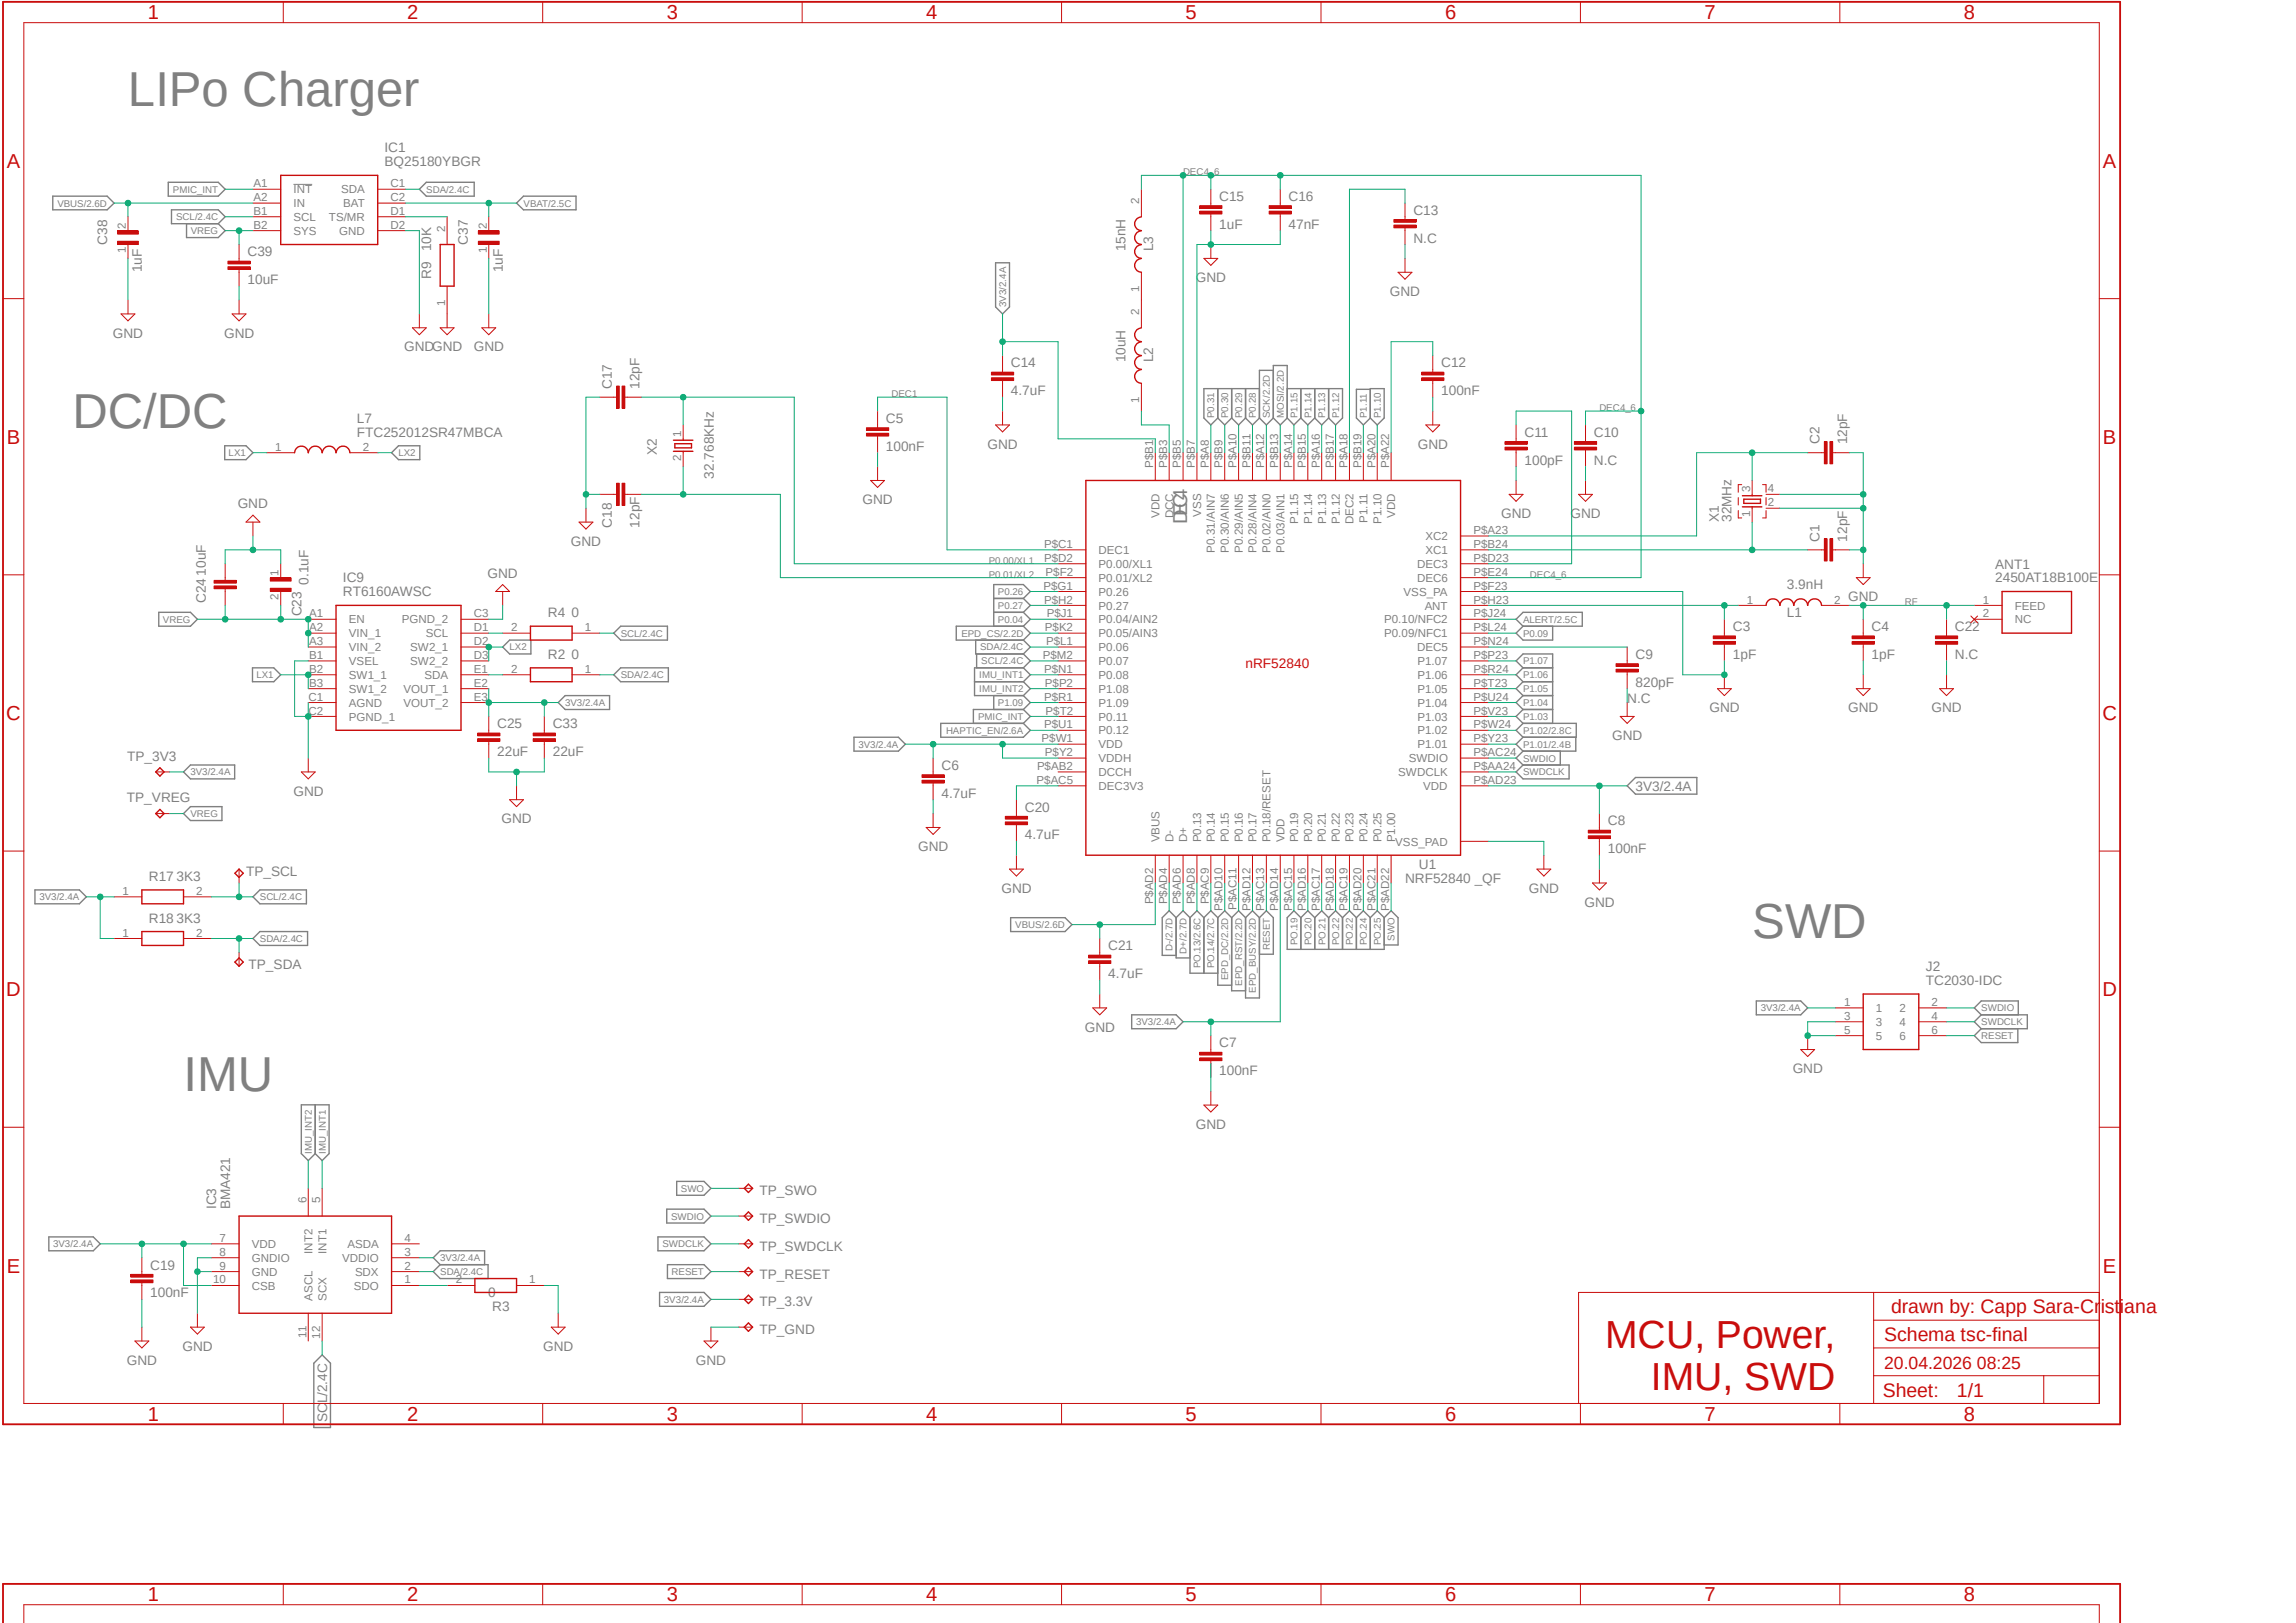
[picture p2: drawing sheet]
<svg xmlns="http://www.w3.org/2000/svg" width="420mm" height="297mm" viewBox="0 0 420 297" stroke-linecap="round" stroke-linejoin="round" font-family="sans-serif">
<defs><g id="words">
<g font-size="9" fill="#808080">
<text x="23.4" y="19.4">LIPo Charger</text>
<text x="13.3" y="78.4">DC/DC</text>
<text x="320.5" y="171.7">SWD</text>
<text x="33.6" y="199.7">IMU</text>
</g>
<g font-size="7.2" fill="#c90d0c">
<text x="293.6" y="246.7">MCU, Power,</text>
<text x="302" y="254.3">IMU, SWD</text>
</g>
<g font-size="3.7" fill="#c90d0c">
<text x="27.1" y="3.6">1</text>
<text x="74.5" y="3.6">2</text>
<text x="122" y="3.6">3</text>
<text x="169.4" y="3.6">4</text>
<text x="216.9" y="3.6">5</text>
<text x="264.3" y="3.6">6</text>
<text x="311.8" y="3.6">7</text>
<text x="359.2" y="3.6">8</text>
<text x="1.2" y="30.7">A</text>
<text x="384.7" y="30.7">A</text>
<text x="1.2" y="81.2">B</text>
<text x="384.7" y="81.2">B</text>
<text x="1.1" y="131.8">C</text>
<text x="384.6" y="131.8">C</text>
<text x="1.1" y="182.3">D</text>
<text x="384.6" y="182.3">D</text>
<text x="1.2" y="232.9">E</text>
<text x="384.7" y="232.9">E</text>
<text x="27.1" y="260.1">1</text>
<text x="74.5" y="260.1">2</text>
<text x="122" y="260.1">3</text>
<text x="169.4" y="260.1">4</text>
<text x="216.9" y="260.1">5</text>
<text x="264.3" y="260.1">6</text>
<text x="311.8" y="260.1">7</text>
<text x="359.2" y="260.1">8</text>
<text x="27.1" y="293.1">1</text>
<text x="74.5" y="293.1">2</text>
<text x="122" y="293.1">3</text>
<text x="169.4" y="293.1">4</text>
<text x="216.9" y="293.1">5</text>
<text x="264.3" y="293.1">6</text>
<text x="311.8" y="293.1">7</text>
<text x="359.2" y="293.1">8</text>
</g>
<text font-size="3.7" fill="#808080" x="217.2" y="95.9" transform="rotate(-90 217.2 95.9)">DEC4</text>
<g font-size="3.6" fill="#c90d0c">
<text x="344.6" y="245.4">Schema tsc-final</text>
<text x="345.9" y="240.3">drawn by: Capp Sara-Cristiana</text>
<text x="344.4" y="255.7">Sheet:</text>
<text x="358" y="255.6">1/1</text>
</g>
<text font-size="3.2" fill="#c90d0c" x="344.6" y="250.5">20.04.2026 08:25</text>
<g font-size="2.5" fill="#808080">
<text x="70.4" y="27.9">IC1</text>
<text x="70.4" y="30.4">BQ25180YBGR</text>
<text x="223" y="41.9">1uF</text>
<text x="223" y="36.8">C15</text>
<text x="235.7" y="41.9">47nF</text>
<text x="235.7" y="36.8">C16</text>
<text x="258.5" y="39.3">C13</text>
<text x="19.6" y="44.8" transform="rotate(-90 19.6 44.8)">C38</text>
<text x="45.3" y="46.9">C39</text>
<text x="78.9" y="46" transform="rotate(-90 78.9 46)">10K</text>
<text x="85.6" y="44.8" transform="rotate(-90 85.6 44.8)">C37</text>
<text x="205.9" y="46" transform="rotate(-90 205.9 46)">15nH</text>
<text x="210.9" y="46" transform="rotate(-90 210.9 46)">L3</text>
<text x="258.5" y="44.4">N.C</text>
<text x="26" y="49.8" transform="rotate(-90 26 49.8)">1uF</text>
<text x="45.3" y="52">10uF</text>
<text x="78.9" y="51.1" transform="rotate(-90 78.9 51.1)">R9</text>
<text x="92" y="49.8" transform="rotate(-90 92 49.8)">1uF</text>
<text x="218.7" y="51.6">GND</text>
<text x="254.3" y="54.1">GND</text>
<text x="20.7" y="61.8">GND</text>
<text x="41" y="61.8">GND</text>
<text x="74" y="64.3">GNDGND</text>
<text x="86.7" y="64.3">GND</text>
<text x="111.9" y="71.2" transform="rotate(-90 111.9 71.2)">C17</text>
<text x="117" y="71.2" transform="rotate(-90 117 71.2)">12pF</text>
<text x="184.9" y="67.2">C14</text>
<text x="205.9" y="66.3" transform="rotate(-90 205.9 66.3)">10uH</text>
<text x="210.9" y="66.3" transform="rotate(-90 210.9 66.3)">L2</text>
<text x="263.6" y="67.2">C12</text>
<text x="65.3" y="77.4">L7</text>
<text x="162.1" y="77.4">C5</text>
<text x="184.9" y="72.3">4.7uF</text>
<text x="263.6" y="72.3">100nF</text>
<text x="65.3" y="79.9">FTC252012SR47MBCA</text>
<text x="120.1" y="83.4" transform="rotate(-90 120.1 83.4)">X2</text>
<text x="162.1" y="82.5">100nF</text>
<text x="180.6" y="82.1">GND</text>
<text x="259.3" y="82.1">GND</text>
<text x="278.9" y="79.9">C11</text>
<text x="291.5" y="79.9">C10</text>
<text x="332.8" y="81.3" transform="rotate(-90 332.8 81.3)">C2</text>
<text x="337.9" y="81.3" transform="rotate(-90 337.9 81.3)">12pF</text>
<text x="130.6" y="87.6" transform="rotate(-90 130.6 87.6)">32.768KHz</text>
<text x="278.9" y="85">100pF</text>
<text x="291.5" y="85">N.C</text>
<text x="43.5" y="93">GND</text>
<text x="157.8" y="92.2">GND</text>
<text x="274.6" y="94.8">GND</text>
<text x="287.3" y="94.8">GND</text>
<text x="314.4" y="95.5" transform="rotate(-90 314.4 95.5)">X1</text>
<text x="316.7" y="95.5" transform="rotate(-90 316.7 95.5)">32MHz</text>
<text x="104.4" y="99.9">GND</text>
<text x="111.9" y="96.6" transform="rotate(-90 111.9 96.6)">C18</text>
<text x="117" y="96.6" transform="rotate(-90 117 96.6)">12pF</text>
<text x="332.8" y="99.1" transform="rotate(-90 332.8 99.1)">C1</text>
<text x="337.9" y="99.1" transform="rotate(-90 337.9 99.1)">12pF</text>
<text x="37.6" y="105.3" transform="rotate(-90 37.6 105.3)">10uF</text>
<text x="56.4" y="107" transform="rotate(-90 56.4 107)">0.1uF</text>
<text x="62.7" y="106.6">IC9</text>
<text x="89.2" y="105.7">GND</text>
<text x="326.9" y="107.9">3.9nH</text>
<text x="365" y="106.6">2450AT18B100E</text>
<text x="365" y="104.1">ANT1</text>
<text x="37.6" y="110.4" transform="rotate(-90 37.6 110.4)">C24</text>
<text x="55.2" y="112.8" transform="rotate(-90 55.2 112.8)">C23</text>
<text x="62.7" y="109.1">RT6160AWSC</text>
<text x="100.2" y="112.9">R4</text>
<text x="104.5" y="112.9">0</text>
<text x="326.9" y="112.9">L1</text>
<text x="338.1" y="110">GND</text>
<text x="317" y="115.5">C3</text>
<text x="342.4" y="115.5">C4</text>
<text x="357.6" y="115.5">C22</text>
<text x="100.2" y="120.6">R2</text>
<text x="104.5" y="120.6">0</text>
<text x="299.2" y="125.6">820pF</text>
<text x="299.2" y="120.6">C9</text>
<text x="317" y="120.6">1pF</text>
<text x="342.4" y="120.6">1pF</text>
<text x="357.6" y="120.6">N.C</text>
<text x="297.6" y="128.6">N.C</text>
<text x="312.7" y="130.3">GND</text>
<text x="338.1" y="130.3">GND</text>
<text x="353.3" y="130.3">GND</text>
<text x="90.9" y="133.3">C25</text>
<text x="101.1" y="133.3">C33</text>
<text x="294.9" y="135.4">GND</text>
<text x="23.3" y="139.2">TP_3V3</text>
<text x="90.9" y="138.3">22uF</text>
<text x="101.1" y="138.3">22uF</text>
<text x="172.2" y="140.9">C6</text>
<text x="23.2" y="146.9">TP_VREG</text>
<text x="53.7" y="145.6">GND</text>
<text x="172.2" y="146">4.7uF</text>
<text x="187.5" y="148.5">C20</text>
<text x="299.2" y="144.7">3V3/2.4A</text>
<text x="91.7" y="150.7">GND</text>
<text x="167.9" y="155.7">GND</text>
<text x="187.5" y="153.6">4.7uF</text>
<text x="294.1" y="151">C8</text>
<text x="27.2" y="161.2">R17</text>
<text x="32.3" y="161.2">3K3</text>
<text x="45" y="160.3">TP_SCL</text>
<text x="257" y="161.6">NRF52840 _QF</text>
<text x="259.5" y="159">U1</text>
<text x="294.1" y="156.1">100nF</text>
<text x="183.2" y="163.4">GND</text>
<text x="279.7" y="163.4">GND</text>
<text x="289.8" y="165.9">GND</text>
<text x="27.2" y="168.8">R18</text>
<text x="32.3" y="168.8">3K3</text>
<text x="202.7" y="173.9">C21</text>
<text x="45.5" y="177.3">TP_SDA</text>
<text x="202.7" y="179">4.7uF</text>
<text x="352.3" y="177.7">J2</text>
<text x="352.3" y="180.3">TC2030-IDC</text>
<text x="198.4" y="188.8">GND</text>
<text x="223" y="191.7">C7</text>
<text x="223" y="196.8">100nF</text>
<text x="327.9" y="196.4">GND</text>
<text x="218.7" y="206.5">GND</text>
<text x="39.5" y="221.3" transform="rotate(-90 39.5 221.3)">IC3</text>
<text x="42.1" y="221.3" transform="rotate(-90 42.1 221.3)">BMA421</text>
<text x="138.9" y="218.7">TP_SWO</text>
<text x="138.9" y="223.8">TP_SWDIO</text>
<text x="27.5" y="232.3">C19</text>
<text x="138.9" y="228.9">TP_SWDCLK</text>
<text x="138.9" y="234">TP_RESET</text>
<text x="27.5" y="237.4">100nF</text>
<text x="89.3" y="237.4">0</text>
<text x="90" y="239.9">R3</text>
<text x="138.9" y="239.1">TP_3.3V</text>
<text x="138.9" y="244.1">TP_GND</text>
<text x="23.2" y="249.7">GND</text>
<text x="33.4" y="247.2">GND</text>
<text x="99.4" y="247.2">GND</text>
<text x="127.3" y="249.7">GND</text>
<text x="59.9" y="260.3" transform="rotate(-90 59.9 260.3)">SCL/2.4C</text>
</g>
<text font-size="2.5" fill="#c90d0c" x="227.8" y="122.2">nRF52840</text>
<g font-size="2.1" fill="#808080">
<text x="46.4" y="34.2">A1</text>
<text x="53.7" y="35.4">INT</text>
<text x="62.4" y="35.4">SDA</text>
<text x="71.5" y="34.2">C1</text>
<text x="23" y="41.9" transform="rotate(-90 23 41.9)">2</text>
<text x="46.4" y="36.8">A2</text>
<text x="46.4" y="39.3">B1</text>
<text x="46.4" y="41.9">B2</text>
<text x="53.7" y="37.9">IN</text>
<text x="53.7" y="40.5">SCL</text>
<text x="60.2" y="40.5">TS/MR</text>
<text x="62.8" y="37.9">BAT</text>
<text x="71.5" y="36.8">C2</text>
<text x="71.5" y="39.3">D1</text>
<text x="71.5" y="41.9">D2</text>
<text x="89.1" y="41.9" transform="rotate(-90 89.1 41.9)">2</text>
<text x="208.4" y="37.3" transform="rotate(-90 208.4 37.3)">2</text>
<text x="23" y="46.3" transform="rotate(-90 23 46.3)">1</text>
<text x="53.7" y="43">SYS</text>
<text x="62.1" y="43">GND</text>
<text x="81.4" y="42.4" transform="rotate(-90 81.4 42.4)">2</text>
<text x="89.1" y="46.3" transform="rotate(-90 89.1 46.3)">1</text>
<text x="208.4" y="53.4" transform="rotate(-90 208.4 53.4)">1</text>
<text x="81.4" y="55.9" transform="rotate(-90 81.4 55.9)">1</text>
<text x="208.4" y="57.7" transform="rotate(-90 208.4 57.7)">2</text>
<text x="208.4" y="73.7" transform="rotate(-90 208.4 73.7)">1</text>
<text x="50.3" y="82.5">1</text>
<text x="66.4" y="82.5">2</text>
<text x="124.6" y="80" transform="rotate(-90 124.6 80)">1</text>
<text x="124.6" y="84.4" transform="rotate(-90 124.6 84.4)">2</text>
<text x="210.9" y="85.6" transform="rotate(-90 210.9 85.6)">P$B1</text>
<text x="213.5" y="85.6" transform="rotate(-90 213.5 85.6)">P$B3</text>
<text x="216" y="85.6" transform="rotate(-90 216 85.6)">P$B5</text>
<text x="218.6" y="85.6" transform="rotate(-90 218.6 85.6)">P$B7</text>
<text x="221.1" y="85.6" transform="rotate(-90 221.1 85.6)">P$A8</text>
<text x="223.6" y="85.6" transform="rotate(-90 223.6 85.6)">P$B9</text>
<text x="226.2" y="85.6" transform="rotate(-90 226.2 85.6)">P$A10</text>
<text x="228.7" y="85.6" transform="rotate(-90 228.7 85.6)">P$B11</text>
<text x="231.3" y="85.6" transform="rotate(-90 231.3 85.6)">P$A12</text>
<text x="233.8" y="85.6" transform="rotate(-90 233.8 85.6)">P$B13</text>
<text x="236.3" y="85.6" transform="rotate(-90 236.3 85.6)">P$A14</text>
<text x="238.9" y="85.6" transform="rotate(-90 238.9 85.6)">P$B15</text>
<text x="241.4" y="85.6" transform="rotate(-90 241.4 85.6)">P$A16</text>
<text x="244" y="85.6" transform="rotate(-90 244 85.6)">P$B17</text>
<text x="246.5" y="85.6" transform="rotate(-90 246.5 85.6)">P$A18</text>
<text x="249" y="85.6" transform="rotate(-90 249 85.6)">P$B19</text>
<text x="251.6" y="85.6" transform="rotate(-90 251.6 85.6)">P$A20</text>
<text x="254.1" y="85.6" transform="rotate(-90 254.1 85.6)">P$A22</text>
<text x="212.1" y="94.8" transform="rotate(-90 212.1 94.8)">VDD</text>
<text x="214.6" y="94.9" transform="rotate(-90 214.6 94.9)">DCC</text>
<text x="219.7" y="94.5" transform="rotate(-90 219.7 94.5)">VSS</text>
<text x="237.5" y="95.8" transform="rotate(-90 237.5 95.8)">P1.15</text>
<text x="240" y="95.8" transform="rotate(-90 240 95.8)">P1.14</text>
<text x="242.6" y="95.8" transform="rotate(-90 242.6 95.8)">P1.13</text>
<text x="245.1" y="95.8" transform="rotate(-90 245.1 95.8)">P1.12</text>
<text x="247.6" y="95.9" transform="rotate(-90 247.6 95.9)">DEC2</text>
<text x="250.1" y="95.7" transform="rotate(-90 250.1 95.7)">P1.11</text>
<text x="252.7" y="95.8" transform="rotate(-90 252.7 95.8)">P1.10</text>
<text x="255.2" y="94.8" transform="rotate(-90 255.2 94.8)">VDD</text>
<text x="320.2" y="94.6" transform="rotate(-90 320.2 94.6)">1</text>
<text x="320.2" y="90.1" transform="rotate(-90 320.2 90.1)">3</text>
<text x="323.4" y="90.1">4</text>
<text x="323.4" y="92.7">2</text>
<text x="191" y="100.3">P$C1</text>
<text x="201" y="101.4">DEC1</text>
<text x="222.2" y="101.1" transform="rotate(-90 222.2 101.1)">P0.31/AIN7</text>
<text x="224.8" y="101.1" transform="rotate(-90 224.8 101.1)">P0.30/AIN6</text>
<text x="227.3" y="101.1" transform="rotate(-90 227.3 101.1)">P0.29/AIN5</text>
<text x="229.9" y="101.1" transform="rotate(-90 229.9 101.1)">P0.28/AIN4</text>
<text x="232.4" y="101.1" transform="rotate(-90 232.4 101.1)">P0.02/AIN0</text>
<text x="234.9" y="101.1" transform="rotate(-90 234.9 101.1)">P0.03/AIN1</text>
<text x="260.7" y="101.4">XC1</text>
<text x="260.7" y="98.8">XC2</text>
<text x="269.5" y="100.3">P$B24</text>
<text x="269.5" y="97.7">P$A23</text>
<text x="51" y="105.4" transform="rotate(-90 51 105.4)">1</text>
<text x="190.9" y="107.9">P$G1</text>
<text x="191" y="102.8">P$D2</text>
<text x="191.3" y="105.4">P$F2</text>
<text x="201" y="103.9">P0.00/XL1</text>
<text x="201" y="106.5">P0.01/XL2</text>
<text x="259.2" y="106.5">DEC6</text>
<text x="259.2" y="103.9">DEC3</text>
<text x="269.5" y="107.9">P$F23</text>
<text x="269.5" y="105.4">P$E24</text>
<text x="269.5" y="102.8">P$D23</text>
<text x="51" y="109.8" transform="rotate(-90 51 109.8)">2</text>
<text x="56.6" y="113">A1</text>
<text x="86.7" y="113">C3</text>
<text x="191" y="110.4">P$H2</text>
<text x="191.5" y="113">P$J1</text>
<text x="201" y="109">P0.26</text>
<text x="201" y="111.5">P0.27</text>
<text x="256.8" y="109">VSS_PA</text>
<text x="260.6" y="111.5">ANT</text>
<text x="269.5" y="110.4">P$H23</text>
<text x="269.5" y="113">P$J24</text>
<text x="319.5" y="110.4">1</text>
<text x="335.5" y="110.4">2</text>
<text x="362.7" y="110.4">1</text>
<text x="362.7" y="113">2</text>
<text x="368.6" y="111.5">FEED</text>
<text x="56.6" y="115.5">A2</text>
<text x="56.6" y="118.1">A3</text>
<text x="63.8" y="114.1">EN</text>
<text x="63.8" y="116.6">VIN_1</text>
<text x="63.8" y="119.2">VIN_2</text>
<text x="73.5" y="114.1">PGND_2</text>
<text x="75.1" y="119.2">SW2_1</text>
<text x="77.9" y="116.6">SCL</text>
<text x="86.7" y="115.5">D1</text>
<text x="86.7" y="118.1">D2</text>
<text x="93.5" y="115.5">2</text>
<text x="107" y="115.5">1</text>
<text x="191.1" y="115.5">P$K2</text>
<text x="191.3" y="118.1">P$L1</text>
<text x="201" y="114.1">P0.04/AIN2</text>
<text x="201" y="116.6">P0.05/AIN3</text>
<text x="201" y="119.2">P0.06</text>
<text x="253.2" y="116.6">P0.09/NFC1</text>
<text x="253.2" y="114.1">P0.10/NFC2</text>
<text x="259.2" y="119.2">DEC5</text>
<text x="269.5" y="118.1">P$N24</text>
<text x="269.5" y="115.5">P$L24</text>
<text x="368.6" y="114.1">NC</text>
<text x="56.6" y="120.6">B1</text>
<text x="56.6" y="123.1">B2</text>
<text x="56.6" y="125.7">B3</text>
<text x="63.8" y="121.7">VSEL</text>
<text x="63.8" y="124.2">SW1_1</text>
<text x="75.1" y="121.7">SW2_2</text>
<text x="77.6" y="124.2">SDA</text>
<text x="86.7" y="120.6">D3</text>
<text x="86.7" y="123.1">E1</text>
<text x="86.7" y="125.7">E2</text>
<text x="93.5" y="123.1">2</text>
<text x="107" y="123.1">1</text>
<text x="190.8" y="120.6">P$M2</text>
<text x="191" y="123.1">P$N1</text>
<text x="191.1" y="125.7">P$P2</text>
<text x="201" y="121.7">P0.07</text>
<text x="201" y="124.2">P0.08</text>
<text x="259.3" y="124.2">P1.06</text>
<text x="259.3" y="121.7">P1.07</text>
<text x="269.5" y="125.7">P$T23</text>
<text x="269.5" y="123.1">P$R24</text>
<text x="269.5" y="120.6">P$P23</text>
<text x="56.4" y="128.2">C1</text>
<text x="56.4" y="130.8">C2</text>
<text x="63.8" y="126.8">SW1_2</text>
<text x="63.8" y="129.3">AGND</text>
<text x="63.8" y="131.9">PGND_1</text>
<text x="73.8" y="126.8">VOUT_1</text>
<text x="73.8" y="129.3">VOUT_2</text>
<text x="86.7" y="128.2">E3</text>
<text x="191" y="128.2">P$R1</text>
<text x="191.3" y="130.8">P$T2</text>
<text x="201" y="126.8">P1.08</text>
<text x="201" y="129.3">P1.09</text>
<text x="201" y="131.9">P0.11</text>
<text x="259.3" y="131.9">P1.03</text>
<text x="259.3" y="129.3">P1.04</text>
<text x="259.3" y="126.8">P1.05</text>
<text x="269.5" y="130.8">P$V23</text>
<text x="269.5" y="128.2">P$U24</text>
<text x="190.5" y="135.8">P$W1</text>
<text x="191" y="133.3">P$U1</text>
<text x="201" y="136.9">VDD</text>
<text x="201" y="134.4">P0.12</text>
<text x="259.3" y="136.9">P1.01</text>
<text x="259.3" y="134.4">P1.02</text>
<text x="269.5" y="135.8">P$Y23</text>
<text x="269.5" y="133.3">P$W24</text>
<text x="189.6" y="143.5">P$AC5</text>
<text x="189.7" y="140.9">P$AB2</text>
<text x="191.1" y="138.4">P$Y2</text>
<text x="201" y="139.5">VDDH</text>
<text x="201" y="142">DCCH</text>
<text x="255.8" y="142">SWDCLK</text>
<text x="257.7" y="139.5">SWDIO</text>
<text x="269.5" y="140.9">P$AA24</text>
<text x="269.5" y="138.4">P$AC24</text>
<text x="269.5" y="143.5">P$AD23</text>
<text x="201" y="144.6">DEC3V3</text>
<text x="260.3" y="144.6">VDD</text>
<text x="212.1" y="154.2" transform="rotate(-90 212.1 154.2)">VBUS</text>
<text x="214.6" y="154.2" transform="rotate(-90 214.6 154.2)">D-</text>
<text x="217.2" y="154.2" transform="rotate(-90 217.2 154.2)">D+</text>
<text x="219.7" y="154.2" transform="rotate(-90 219.7 154.2)">P0.13</text>
<text x="222.2" y="154.2" transform="rotate(-90 222.2 154.2)">P0.14</text>
<text x="224.8" y="154.2" transform="rotate(-90 224.8 154.2)">P0.15</text>
<text x="227.3" y="154.2" transform="rotate(-90 227.3 154.2)">P0.16</text>
<text x="229.9" y="154.2" transform="rotate(-90 229.9 154.2)">P0.17</text>
<text x="232.4" y="154.2" transform="rotate(-90 232.4 154.2)">P0.18/RESET</text>
<text x="234.9" y="154.2" transform="rotate(-90 234.9 154.2)">VDD</text>
<text x="237.5" y="154.2" transform="rotate(-90 237.5 154.2)">P0.19</text>
<text x="240" y="154.2" transform="rotate(-90 240 154.2)">P0.20</text>
<text x="242.5" y="154.2" transform="rotate(-90 242.5 154.2)">P0.21</text>
<text x="245.1" y="154.2" transform="rotate(-90 245.1 154.2)">P0.22</text>
<text x="247.6" y="154.2" transform="rotate(-90 247.6 154.2)">P0.23</text>
<text x="250.1" y="154.2" transform="rotate(-90 250.1 154.2)">P0.24</text>
<text x="252.7" y="154.2" transform="rotate(-90 252.7 154.2)">P0.25</text>
<text x="255.2" y="154.2" transform="rotate(-90 255.2 154.2)">P1.00</text>
<text x="255.2" y="154.7">VSS_PAD</text>
<text x="22.4" y="163.8">1</text>
<text x="35.9" y="163.8">2</text>
<text x="210.9" y="165.5" transform="rotate(-90 210.9 165.5)">P$AD2</text>
<text x="213.5" y="165.5" transform="rotate(-90 213.5 165.5)">P$AD4</text>
<text x="216" y="165.5" transform="rotate(-90 216 165.5)">P$AD6</text>
<text x="218.6" y="165.5" transform="rotate(-90 218.6 165.5)">P$AD8</text>
<text x="221.1" y="165.5" transform="rotate(-90 221.1 165.5)">P$AC9</text>
<text x="223.6" y="166.7" transform="rotate(-90 223.6 166.7)">P$AD10</text>
<text x="226.2" y="166.5" transform="rotate(-90 226.2 166.5)">P$AC11</text>
<text x="228.7" y="166.7" transform="rotate(-90 228.7 166.7)">P$AD12</text>
<text x="231.3" y="166.7" transform="rotate(-90 231.3 166.7)">P$AC13</text>
<text x="233.8" y="166.7" transform="rotate(-90 233.8 166.7)">P$AD14</text>
<text x="236.3" y="166.7" transform="rotate(-90 236.3 166.7)">P$AC15</text>
<text x="238.9" y="166.7" transform="rotate(-90 238.9 166.7)">P$AD16</text>
<text x="241.4" y="166.7" transform="rotate(-90 241.4 166.7)">P$AC17</text>
<text x="244" y="166.7" transform="rotate(-90 244 166.7)">P$AD18</text>
<text x="246.5" y="166.7" transform="rotate(-90 246.5 166.7)">P$AC19</text>
<text x="249" y="166.7" transform="rotate(-90 249 166.7)">P$AD20</text>
<text x="251.6" y="166.7" transform="rotate(-90 251.6 166.7)">P$AC21</text>
<text x="254.1" y="166.7" transform="rotate(-90 254.1 166.7)">P$AD22</text>
<text x="22.4" y="171.4">1</text>
<text x="35.9" y="171.4">2</text>
<text x="337.3" y="184.1">1</text>
<text x="343.2" y="185.2">1</text>
<text x="347.5" y="185.2">2</text>
<text x="353.3" y="184.1">2</text>
<text x="337.3" y="186.6">3</text>
<text x="337.3" y="189.2">5</text>
<text x="343.2" y="187.7">3</text>
<text x="343.2" y="190.3">5</text>
<text x="347.5" y="187.7">4</text>
<text x="347.5" y="190.3">6</text>
<text x="353.3" y="186.6">4</text>
<text x="353.3" y="189.2">6</text>
<text x="56" y="220.2" transform="rotate(-90 56 220.2)">6</text>
<text x="58.6" y="220.2" transform="rotate(-90 58.6 220.2)">5</text>
<text x="40.2" y="227.2">7</text>
<text x="74" y="227.2">4</text>
<text x="40.2" y="229.8">8</text>
<text x="40.2" y="232.3">9</text>
<text x="46.1" y="228.4">VDD</text>
<text x="46.1" y="230.9">GNDIO</text>
<text x="46.1" y="233.5">GND</text>
<text x="57.2" y="229.4" transform="rotate(-90 57.2 229.4)">INT2</text>
<text x="59.7" y="229.4" transform="rotate(-90 59.7 229.4)">INT1</text>
<text x="62.6" y="230.9">VDDIO</text>
<text x="63.5" y="228.4">ASDA</text>
<text x="64.9" y="233.5">SDX</text>
<text x="74" y="232.3">2</text>
<text x="74" y="229.8">3</text>
<text x="39" y="234.9">10</text>
<text x="46.1" y="236">CSB</text>
<text x="57.2" y="238" transform="rotate(-90 57.2 238)">ASCL</text>
<text x="59.7" y="238" transform="rotate(-90 59.7 238)">SCX</text>
<text x="64.7" y="236">SDO</text>
<text x="74" y="234.9">1</text>
<text x="83.4" y="234.9">2</text>
<text x="96.8" y="234.9">1</text>
<text x="56" y="244.9" transform="rotate(-90 56 244.9)">11</text>
<text x="58.6" y="245" transform="rotate(-90 58.6 245)">12</text>
</g>
<g font-size="1.8" fill="#808080">
<text x="31.6" y="35.3">PMIC_INT</text>
<text x="78" y="35.3">SDA/2.4C</text>
<text x="216.4" y="32.1">DEC4_6</text>
<text x="10.5" y="37.8">VBUS/2.6D</text>
<text x="32.2" y="40.3">SCL/2.4C</text>
<text x="95.8" y="37.8">VBAT/2.5C</text>
<text x="34.9" y="42.9">VREG</text>
<text x="184" y="56.2" transform="rotate(-90 184 56.2)">3V3/2.4A</text>
<text x="163.1" y="72.7">DEC1</text>
<text x="222.1" y="76.5" transform="rotate(-90 222.1 76.5)">P0.31</text>
<text x="224.7" y="76.5" transform="rotate(-90 224.7 76.5)">P0.30</text>
<text x="227.2" y="76.5" transform="rotate(-90 227.2 76.5)">P0.29</text>
<text x="229.7" y="76.5" transform="rotate(-90 229.7 76.5)">P0.28</text>
<text x="232.3" y="76.5" transform="rotate(-90 232.3 76.5)">SCK/2.2D</text>
<text x="234.8" y="76.5" transform="rotate(-90 234.8 76.5)">MOSI/2.2D</text>
<text x="237.4" y="76.5" transform="rotate(-90 237.4 76.5)">P1.15</text>
<text x="239.9" y="76.5" transform="rotate(-90 239.9 76.5)">P1.14</text>
<text x="242.4" y="76.5" transform="rotate(-90 242.4 76.5)">P1.13</text>
<text x="244.9" y="76.5" transform="rotate(-90 244.9 76.5)">P1.12</text>
<text x="250" y="76.5" transform="rotate(-90 250 76.5)">P1.11</text>
<text x="252.6" y="76.5" transform="rotate(-90 252.6 76.5)">P1.10</text>
<text x="292.6" y="75.2">DEC4_6</text>
<text x="41.8" y="83.5">LX1</text>
<text x="72.9" y="83.5">LX2</text>
<text x="180.9" y="103.2">P0.00/XL1</text>
<text x="180.9" y="105.7">P0.01/XL2</text>
<text x="279.9" y="105.7">DEC4_6</text>
<text x="29.8" y="114">VREG</text>
<text x="182.5" y="114">P0.04</text>
<text x="182.5" y="111.4">P0.27</text>
<text x="182.5" y="108.9">P0.26</text>
<text x="278.6" y="114">ALERT/2.5C</text>
<text x="348.4" y="110.8">RF</text>
<text x="93.2" y="119">LX2</text>
<text x="113.5" y="116.5">SCL/2.4C</text>
<text x="175.9" y="116.5">EPD_CS/2.2D</text>
<text x="179.3" y="119">SDA/2.4C</text>
<text x="278.6" y="116.5">P0.09</text>
<text x="46.9" y="124.1">LX1</text>
<text x="113.5" y="124.1">SDA/2.4C</text>
<text x="179.1" y="124.1">IMU_INT1</text>
<text x="179.5" y="121.6">SCL/2.4C</text>
<text x="278.6" y="124.1">P1.06</text>
<text x="278.6" y="121.6">P1.07</text>
<text x="103.4" y="129.2">3V3/2.4A</text>
<text x="178.9" y="131.7">PMIC_INT</text>
<text x="179.1" y="126.7">IMU_INT2</text>
<text x="182.5" y="129.2">P1.09</text>
<text x="278.6" y="131.7">P1.03</text>
<text x="278.6" y="129.2">P1.04</text>
<text x="278.6" y="126.7">P1.05</text>
<text x="157" y="136.8">3V3/2.4A</text>
<text x="173.1" y="134.3">HAPTIC_EN/2.6A</text>
<text x="278.6" y="136.8">P1.01/2.4B</text>
<text x="278.6" y="134.3">P1.02/2.8C</text>
<text x="34.8" y="141.9">3V3/2.4A</text>
<text x="278.6" y="139.4">SWDIO</text>
<text x="278.6" y="141.9">SWDCLK</text>
<text x="34.8" y="149.5">VREG</text>
<text x="7.2" y="164.8">3V3/2.4A</text>
<text x="47.5" y="164.8">SCL/2.4C</text>
<text x="47.5" y="172.4">SDA/2.4C</text>
<text x="185.7" y="169.8">VBUS/2.6D</text>
<text x="232.3" y="173.9" transform="rotate(-90 232.3 173.9)">RESET</text>
<text x="237.4" y="173" transform="rotate(-90 237.4 173)">PO.19</text>
<text x="239.9" y="173" transform="rotate(-90 239.9 173)">PO.20</text>
<text x="242.4" y="173" transform="rotate(-90 242.4 173)">PO.21</text>
<text x="244.9" y="173" transform="rotate(-90 244.9 173)">PO.22</text>
<text x="247.5" y="173" transform="rotate(-90 247.5 173)">PO.22</text>
<text x="250" y="173" transform="rotate(-90 250 173)">PO.24</text>
<text x="252.6" y="173" transform="rotate(-90 252.6 173)">PO.25</text>
<text x="255.1" y="172.2" transform="rotate(-90 255.1 172.2)">SWO</text>
<text x="214.5" y="174.1" transform="rotate(-90 214.5 174.1)">D-/2.7D</text>
<text x="217" y="174.5" transform="rotate(-90 217 174.5)">D+/2.7D</text>
<text x="219.6" y="177.2" transform="rotate(-90 219.6 177.2)">PO.13/2.6C</text>
<text x="222.1" y="177.2" transform="rotate(-90 222.1 177.2)">PO.14/2.7C</text>
<text x="224.7" y="179.4" transform="rotate(-90 224.7 179.4)">EPD_DC/2.2D</text>
<text x="227.2" y="180.4" transform="rotate(-90 227.2 180.4)">EPD_RST/2.2D</text>
<text x="229.7" y="181.7" transform="rotate(-90 229.7 181.7)">EPD_BUSY/2.2D</text>
<text x="322.1" y="185.1">3V3/2.4A</text>
<text x="362.4" y="185.1">SWDIO</text>
<text x="207.8" y="187.6">3V3/2.4A</text>
<text x="362.4" y="187.6">SWDCLK</text>
<text x="362.4" y="190.2">RESET</text>
<text x="57.1" y="211.1" transform="rotate(-90 57.1 211.1)">IMU_INT2</text>
<text x="59.6" y="211.1" transform="rotate(-90 59.6 211.1)">IMU_INT1</text>
<text x="124.5" y="218.1">SWO</text>
<text x="122.8" y="223.2">SWDIO</text>
<text x="9.7" y="228.3">3V3/2.4A</text>
<text x="80.5" y="230.8">3V3/2.4A</text>
<text x="80.5" y="233.3">SDA/2.4C</text>
<text x="121.2" y="228.3">SWDCLK</text>
<text x="122.9" y="233.3">RESET</text>
<text x="121.5" y="238.4">3V3/2.4A</text>
</g>
</g></defs>
<path d="M0 0l214.4 297.1M397.5 0l-214.4 297.1" fill="none" stroke="#fff" stroke-width=".18"/>
<path d="M53.7 33.7h3.4" fill="none" stroke="#808080" stroke-width=".18"/>
<g fill="none" stroke="#808080" stroke-width=".25">
<path d="M9.7 35.9h9.9l1.3 1.3-1.3 1.2h-9.9zM30.8 33.4h9.1l1.3 1.2-1.3 1.3h-9.1zM31.4 38.4h8.5l1.3 1.3-1.3 1.2h-8.5zM78 33.4h8.7v2.5h-8.7l-1.3-1.3zM94.5 37.2l1.3-1.3h9.6v2.5h-9.6zM34.1 40.9v2.6h5.8l1.3-1.3-1.3-1.3M182.1 48.1h2.6v8.1l-1.3 1.2-1.3-1.2zM222.8 76.5l1.2 1.3 1.3-1.3M222.8 71.1v5.4M225.3 71.1v5.4M225.3 76.5l1.3 1.3 1.2-1.3M227.8 71.1v5.4"/>
<path d="M227.8 76.5l1.3 1.3 1.3-1.3M230.4 71.1h-10.2v5.4l1.3 1.3 1.3-1.3M230.4 76.5l1.2 1.3 1.3-1.3M232.9 76.5v-9.6h2.6v9.6M232.9 67.8h-2.5v8.7M232.9 76.5l1.3 1.3 1.3-1.3M235.5 71.1h10.1v5.4l-1.3 1.3-1.3-1.3M235.5 76.5l1.2 1.3 1.3-1.3M238 71.1v5.4M238 76.5l1.2 1.3 1.3-1.3M240.5 71.1v5.4M240.5 76.5l1.3 1.3 1.2-1.3"/>
<path d="M243 71.1v5.4M250.7 71.1h2.5v5.4l-1.3 1.3-1.2-1.3zM250.7 71.2h-2.6v5.3l1.3 1.3 1.3-1.3M41.1 81.6h3.9l1.3 1.2-1.3 1.3h-3.9zM71.6 82.8l1.3-1.2h3.9v2.5h-3.9zM29 112.1h5.8l1.3 1.2-1.3 1.3h-5.8zM91.9 118.4l1.3-1.3h3.9v2.6h-3.9zM113.5 114.6h8.6v2.5h-8.6l-1.2-1.2zM178.5 117.1v2.6h8.7M178.6 119.7v2.5M181.8 112.1h5.4M181.8 109.5h5.4"/>
<path d="M187.2 112.1l1.3 1.2-1.3 1.3M187.2 114.6h-12.3v2.5h12.3M187.2 109.5l1.3-1.3-1.3-1.2h-5.4v7.6M187.2 119.7l1.3 1.2-1.3 1.3M187.2 117.1l1.3 1.3-1.3 1.3M187.2 114.6l1.3 1.3-1.3 1.2M187.2 109.5l1.3 1.3-1.3 1.3M278.6 114.6l-1.3 1.3 1.3 1.2h5.4v-2.5M278.6 112.1h10.8v2.5h-10.8l-1.3-1.3zM46.2 122.2h3.9l1.3 1.3-1.3 1.3h-3.9zM103.4 127.3h8.1v2.5h-8.1l-1.3-1.2zM112.3 123.5l1.2-1.3h8.8v2.6h-8.8z"/>
<path d="M156.2 134.9h8.1l1.3 1.3-1.3 1.3h-8.1zM172.1 132.4h15.1l1.3 1.2-1.3 1.3h-15.1zM178.3 124.8h8.9M181.8 127.3v2.5M187.2 129.8h-9.1v2.6M187.2 122.2h-8.9v5.1h8.9M187.2 129.8l1.3 1.3-1.3 1.3M187.2 127.3l1.3 1.3-1.3 1.2M187.2 124.8l1.3 1.2-1.3 1.3M187.2 122.2l1.3 1.3-1.3 1.3M278.6 137.5l-1.3 1.2 1.3 1.3M278.6 140h8.4v2.5h-8.4l-1.3-1.2z"/>
<path d="M278.6 134.9l-1.3 1.3 1.3 1.3M278.6 132.4h9.7v2.5h-9.7M278.6 132.4l-1.3 1.2 1.3 1.3M278.6 129.8l-1.3 1.3 1.3 1.3M278.6 129.8h5.4M278.6 122.2l-1.3-1.3 1.3-1.2h5.4v12.7M278.6 127.3l-1.3 1.3 1.3 1.2M278.6 127.3h5.4M278.6 124.8l-1.3 1.2 1.3 1.3M278.6 124.8h5.4M278.6 122.2l-1.3 1.3 1.3 1.3M278.6 122.2h5.4"/>
<path d="M285.4 137.5v2.5M288.2 134.9v2.6h-9.6M33.6 141.3l1.2-1.3h8.1v2.5h-8.1zM33.6 148.9l1.2-1.3h5.8v2.6h-5.8zM299.2 142.3h11.2v3h-11.2l-1.6-1.5zM6.4 162.9h8.1l1.3 1.2-1.3 1.3h-8.1zM46.3 164.1l1.2-1.2h8.5v2.5h-8.5zM47.5 170.5h8.8v2.5h-8.8l-1.2-1.3zM184.9 167.9h9.9l1.3 1.3-1.3 1.3h-9.9zM215.1 167.9l1.3-1.2 1.3 1.2M215.1 167.9v7.4h2.6M215.1 167.9l-1.2-1.2-1.3 1.2v6.9h2.5"/>
<path d="M217.7 167.9v10.2h5.1M217.7 167.9l1.2-1.2 1.3 1.2M220.2 167.9l1.3-1.2 1.3 1.2M220.2 167.9v10.2M222.8 167.9l1.2-1.2 1.3 1.2M222.8 167.9v12.4h2.5M225.3 167.9l1.3-1.2 1.2 1.2M225.3 167.9v13.4h2.5M227.8 167.9v14.7h2.6v-14.7M227.8 167.9l1.3-1.2 1.3 1.2M230.4 167.9l1.2-1.2 1.3 1.2v6.7h-2.5M238 167.9l-1.3-1.2-1.2 1.2v5.8h17.7v-5.8"/>
<path d="M238 167.9l1.2-1.2 1.3 1.2M238 167.9v5.8M240.5 167.9l1.3-1.2 1.2 1.2M240.5 167.9v5.8M243 167.9l1.3-1.2 1.3 1.2M243 167.9v5.8M245.6 167.9l1.2-1.2 1.3 1.2M245.6 167.9v5.8M248.1 167.9l1.3-1.2 1.3 1.2M248.1 167.9v5.8M250.7 167.9l1.2-1.2 1.3 1.2M250.7 167.9v5.8"/>
<path d="M253.2 167.9l1.3-1.2 1.2 1.2v5h-2.5M207 185.7h8.1l1.3 1.3-1.3 1.3h-8.1zM321.3 183.2h8.1l1.3 1.2-1.3 1.3h-8.1zM362.4 185.7l-1.3-1.3 1.3-1.2h6.8v2.5M362.4 185.7h8.4v2.6h-8.4M362.4 185.7l-1.3 1.3 1.3 1.3M362.4 188.3l-1.3 1.2 1.3 1.3h6.7v-2.5M55.1 202.2h5.1v8.9l-1.3 1.3-1.2-1.3-1.3 1.3-1.3-1.3zM57.7 202.2v8.9M123.8 216.2h5l1.2 1.3-1.2 1.2h-5zM8.9 226.4h8.2l1.2 1.2-1.2 1.3h-8.2zM80.5 231.4l-1.3-1.2 1.3-1.3h8.1v2.5"/>
<path d="M80.5 231.4h8.8v2.6h-8.8l-1.3-1.3zM120.4 226.4h8.4l1.2 1.2-1.2 1.3h-8.4zM120.6 236.5h8.2l1.2 1.3-1.2 1.3h-8.2zM122 221.3h6.8l1.2 1.2-1.2 1.3h-6.8zM122.1 231.4h6.7l1.2 1.3-1.2 1.3h-6.7zM58.9 247.9l1.6 1.6v11.7h-3.1v-11.7z"/>
</g>
<g fill="none" stroke="#c90d0c" stroke-width=".18">
<path d="M211.3 82.8v5.1M213.9 82.8v5.1M216.4 82.8v5.1M218.9 82.8v5.1M221.5 82.8v5.1M224 82.8v5.1M226.6 82.8v5.1M229.1 82.8v5.1M231.6 82.8v5.1M234.2 82.8v5.1M236.7 82.8v5.1M239.2 82.8v5.1"/>
<path d="M241.8 82.8v5.1M244.3 82.8v5.1M246.8 82.8v5.1M249.4 82.8v5.1M251.9 82.8v5.1M254.5 82.8v5.1M267.2 98.1h5M318 93.4v1.4h.6M318 91.1v1.3M318.6 88.7h-.6v1.4M320.5 87.9v2.8M320.5 92.8v2.7"/>
<path d="M322.4 88.7h.6v1.4M323 93.4v1.4h-.6M323 91.1v1.3M323 90.5h2.6M323 93h2.6M193.5 100.6h5.1M193.5 103.2h5.1M193.5 105.7h5.1M193.5 108.2h5.1M193.5 110.8h5.1M193.5 113.3h5.1M193.5 115.9h5.1"/>
<path d="M193.5 118.4h5.1M267.2 100.6h5M267.2 103.2h5M267.2 105.7h5M267.2 108.2h5M267.2 110.8h5M267.2 113.3h5M267.2 115.9h5M267.2 118.4h5M318 110.8h5M333.2 110.8h5.1M339.6 105.7h2.5l-1.3 1.3z"/>
<path d="M340.8 103.2v2.5M360.5 112.7l1.2 1.3M361.1 110.8h5.1M361.1 113.3h5.1M361.7 112.7l-1.2 1.3M193.5 120.9h5.1M193.5 123.5h5.1M193.5 126h5.1M193.5 128.6h5.1M193.5 136.2h5.1M193.5 131.1h5.1M193.5 133.6h5.1"/>
<path d="M193.5 138.7h5.1M267.2 120.9h5M267.2 123.5h5M267.2 126h5M267.2 128.6h5M267.2 136.2h5M267.2 131.1h5M267.2 133.6h5M267.2 138.7h5M314.2 126h2.5l-1.3 1.3zM315.4 123.5v2.5M339.6 126h2.5l-1.3 1.3z"/>
<path d="M340.8 123.5v2.5M193.5 141.3h5.1M193.5 143.8h5.1M211.3 156.5v5.1M213.9 156.5v5.1M216.4 156.5v5.1M218.9 156.5v5.1M221.5 156.5v5.1M224 156.5v5.1M226.6 156.5v5.1M229.1 156.5v5.1M231.6 156.5v5.1"/>
<path d="M234.2 156.5v5.1M236.7 156.5v5.1M239.2 156.5v5.1M241.8 156.5v5.1M244.3 156.5v5.1M246.8 156.5v5.1M249.4 156.5v5.1M251.9 156.5v5.1M254.5 156.5v5.1M267.2 141.3h5M267.2 143.8h5M267.2 154h5"/>
<path d="M281.1 159h2.6l-1.3 1.3zM282.4 156.5v2.5M292.6 159v2.6M201.2 174.3v.5M201.2 176.3v.5M291.3 161.6h2.5l-1.2 1.3zM221.5 199.7v2.5M220.2 202.2h2.6l-1.3 1.3z"/>
</g>
<path d="M198.6 87.9h68.6v68.6h-68.6zM318.7 90.7h3.6M318.7 92.8h3.6M319 91.4h3v.7h-3zM323 110.8a1.27 1.27 0 0 1 1.3-1.2 1.27 1.27 0 0 1 1.3 1.2 1.27 1.27 0 0 1 1.3-1.2 1.27 1.27 0 0 1 1.2 1.2 1.27 1.27 0 0 1 1.3-1.2 1.27 1.27 0 0 1 1.3 1.2 1.27 1.27 0 0 1 1.2-1.2 1.27 1.27 0 0 1 1.3 1.2M366.2 108.2h12.7v7.7h-12.7z" fill="none" stroke="#c90d0c" stroke-width=".25"/>
<path d="M199.1 175.8h4.1v.5h-4.1z" fill-rule="evenodd" fill="#c90d0c"/>
<path d="M199.1 175.8h4.1v.5h-4.1z" fill="none" stroke="#c90d0c" stroke-width=".18"/>
<path d="M199.1 174.8h4.1v.5h-4.1z" fill-rule="evenodd" fill="#c90d0c"/>
<path d="M185.9 148.9v.5M185.9 150.9v.5M199.1 174.8h4.1v.5h-4.1zM201.2 171.7v2.6M201.2 176.8v2.6" fill="none" stroke="#c90d0c" stroke-width=".18"/>
<path d="M183.9 150.4h4.1v.5h-4.1z" fill-rule="evenodd" fill="#c90d0c"/>
<path d="M183.9 150.4h4.1v.5h-4.1z" fill="none" stroke="#c90d0c" stroke-width=".18"/>
<path d="M183.9 149.4h4.1v.5h-4.1z" fill-rule="evenodd" fill="#c90d0c"/>
<path d="M170.7 141.3v.5M170.7 143.3v.5M183.9 149.4h4.1v.5h-4.1zM185.9 146.3v2.6M185.9 151.4v2.6" fill="none" stroke="#c90d0c" stroke-width=".18"/>
<path d="M168.7 142.8h4v.5h-4z" fill-rule="evenodd" fill="#c90d0c"/>
<path d="M168.7 142.8h4v.5h-4z" fill="none" stroke="#c90d0c" stroke-width=".18"/>
<path d="M168.7 141.8h4v.5h-4z" fill-rule="evenodd" fill="#c90d0c"/>
<path d="M125 77.8v2.8M183.4 67.6v.5M183.4 69.6v.5M105.9 95.5h2.6l-1.3 1.3zM107.2 93v2.5M125 82.6v2.8M159.3 87.9h2.5l-1.3 1.3zM160.5 85.4v2.5M170.7 138.7v2.6M168.7 141.8h4v.5h-4zM170.7 143.8v2.5" fill="none" stroke="#c90d0c" stroke-width=".18"/>
<path d="M123.2 82.6h3.5M123.2 80.6h3.5M123.4 81.2h3.1v.8h-3.1z" fill="none" stroke="#c90d0c" stroke-width=".25"/>
<path d="M181.4 69.1h4v.5h-4z" fill-rule="evenodd" fill="#c90d0c"/>
<path d="M181.4 69.1h4v.5h-4z" fill="none" stroke="#c90d0c" stroke-width=".18"/>
<path d="M181.4 68.1h4v.5h-4z" fill-rule="evenodd" fill="#c90d0c"/>
<path d="M208.8 34.6v5.1M221.5 37.2v.4M221.5 39.2v.5M208.8 49.8v10.2M181.4 68.1h4v.5h-4zM183.4 65.1v2.5M183.4 70.1v2.6M208.8 70.1v5.1" fill="none" stroke="#c90d0c" stroke-width=".18"/>
<path d="M208.8 39.7a1.27 1.27 0 0 0-1.3 1.2 1.27 1.27 0 0 0 1.3 1.3 1.27 1.27 0 0 0-1.3 1.3 1.27 1.27 0 0 0 1.3 1.2 1.27 1.27 0 0 0-1.3 1.3 1.27 1.27 0 0 0 1.3 1.3 1.27 1.27 0 0 0-1.3 1.3 1.27 1.27 0 0 0 1.3 1.2M208.8 60a1.27 1.27 0 0 0-1.3 1.3 1.27 1.27 0 0 0 1.3 1.2 1.27 1.27 0 0 0-1.3 1.3 1.27 1.27 0 0 0 1.3 1.3 1.27 1.27 0 0 0-1.3 1.2 1.27 1.27 0 0 0 1.3 1.3 1.27 1.27 0 0 0-1.3 1.3 1.27 1.27 0 0 0 1.3 1.2" fill="none" stroke="#c90d0c" stroke-width=".25"/>
<path d="M219.5 38.7h4v.5h-4z" fill-rule="evenodd" fill="#c90d0c"/>
<path d="M219.5 38.7h4v.5h-4z" fill="none" stroke="#c90d0c" stroke-width=".18"/>
<path d="M219.5 37.6h4v.5h-4z" fill-rule="evenodd" fill="#c90d0c"/>
<path d="M219.5 37.6h4v.5h-4zM221.5 34.6v2.6M221.5 39.7v2.5M257 39.7v.5M220.2 47.3h2.6l-1.3 1.3zM221.5 44.7v2.6M257 41.7v.5" fill="none" stroke="#c90d0c" stroke-width=".18"/>
<path d="M255 41.2h4v.5h-4z" fill-rule="evenodd" fill="#c90d0c"/>
<path d="M255 41.2h4v.5h-4z" fill="none" stroke="#c90d0c" stroke-width=".18"/>
<path d="M255 40.2h4v.5h-4z" fill-rule="evenodd" fill="#c90d0c"/>
<path d="M257 37.2v2.5M255 40.2h4v.5h-4zM257 42.2v2.5M262.1 67.6v.5M262.1 69.6v.5" fill="none" stroke="#c90d0c" stroke-width=".18"/>
<path d="M260.1 69.1h4v.5h-4z" fill-rule="evenodd" fill="#c90d0c"/>
<path d="M260.1 69.1h4v.5h-4z" fill="none" stroke="#c90d0c" stroke-width=".18"/>
<path d="M260.1 68.1h4v.5h-4z" fill-rule="evenodd" fill="#c90d0c"/>
<path d="M260.1 68.1h4v.5h-4zM260.8 77.8h2.6l-1.3 1.2zM262.1 65.1v2.5M262.1 70.1v2.6M262.1 75.2v2.6M277.3 80.3v.5M277.3 82.3v.5" fill="none" stroke="#c90d0c" stroke-width=".18"/>
<path d="M275.3 81.8h4.1v.5h-4.1z" fill-rule="evenodd" fill="#c90d0c"/>
<path d="M275.3 81.8h4.1v.5h-4.1z" fill="none" stroke="#c90d0c" stroke-width=".18"/>
<path d="M275.3 80.8h4.1v.5h-4.1z" fill-rule="evenodd" fill="#c90d0c"/>
<path d="M277.3 77.8v2.5M275.3 80.8h4.1v.5h-4.1zM277.3 82.8v2.6M290 80.3v.5M290 82.3v.5" fill="none" stroke="#c90d0c" stroke-width=".18"/>
<path d="M288 81.8h4.1v.5h-4.1z" fill-rule="evenodd" fill="#c90d0c"/>
<path d="M288 81.8h4.1v.5h-4.1z" fill="none" stroke="#c90d0c" stroke-width=".18"/>
<path d="M288 80.8h4.1v.5h-4.1z" fill-rule="evenodd" fill="#c90d0c"/>
<path d="M290 77.8v2.5M288 80.8h4.1v.5h-4.1zM290 82.8v2.6M333.2 82.8h.5M335.2 82.8h.5" fill="none" stroke="#c90d0c" stroke-width=".18"/>
<path d="M334.7 80.8h.5v4.1h-.5z" fill-rule="evenodd" fill="#c90d0c"/>
<path d="M334.7 80.8h.5v4.1h-.5z" fill="none" stroke="#c90d0c" stroke-width=".18"/>
<path d="M333.7 80.8h.5v4.1h-.5z" fill-rule="evenodd" fill="#c90d0c"/>
<path d="M330.7 82.8h2.5M333.7 80.8h.5v4.1h-.5zM335.7 82.8h2.6M333.2 100.6h.5M335.2 100.6h.5" fill="none" stroke="#c90d0c" stroke-width=".18"/>
<path d="M334.7 98.6h.5v4.1h-.5z" fill-rule="evenodd" fill="#c90d0c"/>
<path d="M334.7 98.6h.5v4.1h-.5z" fill="none" stroke="#c90d0c" stroke-width=".18"/>
<path d="M333.7 98.6h.5v4.1h-.5z" fill-rule="evenodd" fill="#c90d0c"/>
<path d="M333.7 98.6h.5v4.1h-.5zM330.7 100.6h2.5M335.7 100.6h2.6M356.1 115.9v.5M356.1 117.9v.5" fill="none" stroke="#c90d0c" stroke-width=".18"/>
<path d="M354 117.4h4.1v.5h-4.1z" fill-rule="evenodd" fill="#c90d0c"/>
<path d="M354 117.4h4.1v.5h-4.1z" fill="none" stroke="#c90d0c" stroke-width=".18"/>
<path d="M354 116.4h4.1v.5h-4.1z" fill-rule="evenodd" fill="#c90d0c"/>
<path d="M354 116.4h4.1v.5h-4.1zM356.1 113.3v2.6M356.1 118.4v2.5M292.6 151.4v.5M292.6 153.5v.5" fill="none" stroke="#c90d0c" stroke-width=".18"/>
<path d="M290.5 153h4.1v.5h-4.1z" fill-rule="evenodd" fill="#c90d0c"/>
<path d="M290.5 153h4.1v.5h-4.1z" fill="none" stroke="#c90d0c" stroke-width=".18"/>
<path d="M290.5 151.9h4.1v.5h-4.1z" fill-rule="evenodd" fill="#c90d0c"/>
<path d="M290.5 151.9h4.1v.5h-4.1zM292.6 148.9v2.5M292.6 154v2.5M221.5 192.1v.5M221.5 194.1v.5" fill="none" stroke="#c90d0c" stroke-width=".18"/>
<path d="M219.5 193.6h4v.5h-4z" fill-rule="evenodd" fill="#c90d0c"/>
<path d="M219.5 193.6h4v.5h-4z" fill="none" stroke="#c90d0c" stroke-width=".18"/>
<path d="M219.5 192.6h4v.5h-4z" fill-rule="evenodd" fill="#c90d0c"/>
<path d="M160.5 77.8v.5M160.5 79.8v.5M219.5 192.6h4v.5h-4zM221.5 189.5v2.6M221.5 194.6v2.5" fill="none" stroke="#c90d0c" stroke-width=".18"/>
<path d="M158.5 79.3h4.1v.5h-4.1z" fill-rule="evenodd" fill="#c90d0c"/>
<path d="M158.5 79.3h4.1v.5h-4.1z" fill="none" stroke="#c90d0c" stroke-width=".18"/>
<path d="M158.5 78.3h4.1v.5h-4.1z" fill-rule="evenodd" fill="#c90d0c"/>
<path d="M112.3 72.7h.5M114.3 72.7h.5M158.5 78.3h4.1v.5h-4.1zM160.5 75.2v2.6M160.5 80.3v2.5" fill="none" stroke="#c90d0c" stroke-width=".18"/>
<path d="M113.8 70.7h.5v4h-.5z" fill-rule="evenodd" fill="#c90d0c"/>
<path d="M113.8 70.7h.5v4h-.5z" fill="none" stroke="#c90d0c" stroke-width=".18"/>
<path d="M112.8 70.7h.5v4h-.5z" fill-rule="evenodd" fill="#c90d0c"/>
<path d="M109.7 72.7h2.6M112.8 70.7h.5v4h-.5zM114.8 72.7h2.5M112.3 90.5h.5M114.3 90.5h.5" fill="none" stroke="#c90d0c" stroke-width=".18"/>
<path d="M113.8 88.4h.5v4.1h-.5z" fill-rule="evenodd" fill="#c90d0c"/>
<path d="M113.8 88.4h.5v4.1h-.5z" fill="none" stroke="#c90d0c" stroke-width=".18"/>
<path d="M112.8 88.4h.5v4.1h-.5z" fill-rule="evenodd" fill="#c90d0c"/>
<path d="M234.2 37.2v.4M234.2 39.2v.5M109.7 90.5h2.6M112.8 88.4h.5v4.1h-.5zM114.8 90.5h2.5" fill="none" stroke="#c90d0c" stroke-width=".18"/>
<path d="M232.2 38.7h4v.5h-4z" fill-rule="evenodd" fill="#c90d0c"/>
<path d="M232.2 38.7h4v.5h-4z" fill="none" stroke="#c90d0c" stroke-width=".18"/>
<path d="M232.2 37.6h4v.5h-4z" fill-rule="evenodd" fill="#c90d0c"/>
<path d="M232.2 37.6h4v.5h-4zM234.2 34.6v2.6M234.2 39.7v2.5M315.4 115.9v.5M315.4 117.9v.5" fill="none" stroke="#c90d0c" stroke-width=".18"/>
<path d="M313.4 117.4h4.1v.5h-4.1z" fill-rule="evenodd" fill="#c90d0c"/>
<path d="M313.4 117.4h4.1v.5h-4.1z" fill="none" stroke="#c90d0c" stroke-width=".18"/>
<path d="M313.4 116.4h4.1v.5h-4.1z" fill-rule="evenodd" fill="#c90d0c"/>
<path d="M313.4 116.4h4.1v.5h-4.1zM315.4 113.3v2.6M315.4 118.4v2.5M340.8 115.9v.5M340.8 117.9v.5" fill="none" stroke="#c90d0c" stroke-width=".18"/>
<path d="M338.8 117.4h4.1v.5h-4.1z" fill-rule="evenodd" fill="#c90d0c"/>
<path d="M338.8 117.4h4.1v.5h-4.1z" fill="none" stroke="#c90d0c" stroke-width=".18"/>
<path d="M338.8 116.4h4.1v.5h-4.1z" fill-rule="evenodd" fill="#c90d0c"/>
<path d="M338.8 116.4h4.1v.5h-4.1zM340.8 113.3v2.6M340.8 118.4v2.5M297.6 120.9v.6M297.6 123v.5" fill="none" stroke="#c90d0c" stroke-width=".18"/>
<path d="M295.6 122.5h4.1v.5h-4.1z" fill-rule="evenodd" fill="#c90d0c"/>
<path d="M295.6 122.5h4.1v.5h-4.1z" fill="none" stroke="#c90d0c" stroke-width=".18"/>
<path d="M295.6 121.5h4.1v.5h-4.1z" fill-rule="evenodd" fill="#c90d0c"/>
<g fill="none" stroke="#c90d0c" stroke-width=".18">
<path d="M297.6 118.4v2.5M295.6 121.5h4.1v.5h-4.1zM297.6 123.5v2.5M329.4 192.1h2.5l-1.2 1.2zM330.7 189.5v2.6M335.7 184.4h5.1M335.7 187h5.1M335.7 189.5h5.1M351 184.4h5.1M351 187h5.1M351 189.5h5.1M56.4 217.5v5"/>
<path d="M58.9 217.5v5M135.1 217.5h2.6M26 232.7v.5M26 234.7v.5M38.7 227.6h5M38.7 232.7h5M38.7 235.2h5M38.7 230.2h5M71.6 227.6h5.1M71.6 232.7h5.1M71.6 235.2h5.1M71.6 230.2h5.1"/>
<path d="M81.8 235.2h5.1M94.5 235.2h5.1M135.1 222.5h2.6M135.1 227.6h2.6M135.1 232.7h2.6M135.1 237.8h2.6M34.8 242.9h2.6l-1.3 1.2zM36.1 240.3v2.6M56.4 240.3v5.1M58.9 240.3v5.1M100.8 242.9h2.6l-1.3 1.2zM102.1 240.3v2.6"/>
<path d="M128.8 245.4h2.5l-1.3 1.3zM130 242.9v2.5M135.1 242.9h2.6"/>
</g>
<path d="M340.8 181.9h10.2v10.2h-10.2zM136.9 216.7l.8 .8-.8 .7-.8-.7zM43.7 222.5h27.9v17.8h-27.9zM86.9 234h7.6v2.5h-7.6zM136.1 237.8l.8-.8 .8 .8-.8 .7zM136.9 221.8l.8 .7-.8 .8-.8-.8zM136.9 226.9l.8 .7-.8 .8-.8-.8zM136.9 231.9l.8 .8-.8 .8-.8-.8zM136.9 242.1l.8 .8-.8 .7-.8-.7z" fill="none" stroke="#c90d0c" stroke-width=".25"/>
<path d="M23.9 234.2h4.1v.5h-4.1z" fill-rule="evenodd" fill="#c90d0c"/>
<path d="M23.9 234.2h4.1v.5h-4.1z" fill="none" stroke="#c90d0c" stroke-width=".18"/>
<path d="M23.9 233.2h4.1v.5h-4.1z" fill-rule="evenodd" fill="#c90d0c"/>
<g fill="none" stroke="#c90d0c" stroke-width=".18">
<path d="M56.4 113.3h5.1M56.4 115.9h5.1M56.4 118.4h5.1M84.3 113.3h5.1M84.3 115.9h5.1M84.3 118.4h5.1M91.9 115.9h5.1M91.9 107l1.3 1.2h-2.5zM91.9 108.2v2.6M104.6 115.9h5.1M56.4 120.9h5.1M56.4 123.5h5.1"/>
<path d="M56.4 126h5.1M56.4 128.6h5.1M56.4 131.1h5.1M84.3 120.9h5.1M84.3 123.5h5.1M84.3 126h5.1M84.3 128.6h5.1M89.4 133.6v.6M89.4 135.7v.5M91.9 123.5h5.1M104.6 123.5h5.1M23.9 233.2h4.1v.5h-4.1z"/>
<path d="M26 230.2v2.5M26 235.2v2.6M24.7 245.4h2.5l-1.2 1.3zM26 242.9v2.5"/>
</g>
<path d="M61.5 110.8h22.8v22.8h-22.8zM97 114.6h7.6v2.5h-7.6zM97 122.2h7.6v2.6h-7.6z" fill="none" stroke="#c90d0c" stroke-width=".25"/>
<path d="M87.4 135.2h4v.5h-4z" fill-rule="evenodd" fill="#c90d0c"/>
<path d="M87.4 135.2h4v.5h-4z" fill="none" stroke="#c90d0c" stroke-width=".18"/>
<path d="M87.4 134.2h4v.5h-4z" fill-rule="evenodd" fill="#c90d0c"/>
<path d="M87.4 134.2h4v.5h-4zM89.4 131.1v2.5M89.4 136.2v2.5M99.6 133.6v.6M99.6 135.7v.5" fill="none" stroke="#c90d0c" stroke-width=".18"/>
<path d="M97.5 135.2h4.1v.5h-4.1z" fill-rule="evenodd" fill="#c90d0c"/>
<path d="M97.5 135.2h4.1v.5h-4.1z" fill="none" stroke="#c90d0c" stroke-width=".18"/>
<path d="M97.5 134.2h4.1v.5h-4.1z" fill-rule="evenodd" fill="#c90d0c"/>
<path d="M41.2 105.7v.5M41.2 107.7v.5M56.4 138.7v2.6M97.5 134.2h4.1v.5h-4.1zM99.6 131.1v2.5M99.6 136.2v2.5M55.1 141.3h2.6l-1.3 1.2zM93.2 146.3h2.6l-1.3 1.3zM94.5 143.8v2.5" fill="none" stroke="#c90d0c" stroke-width=".18"/>
<path d="M39.2 107.2h4v.5h-4z" fill-rule="evenodd" fill="#c90d0c"/>
<path d="M39.2 107.2h4v.5h-4z" fill="none" stroke="#c90d0c" stroke-width=".18"/>
<path d="M39.2 106.2h4v.5h-4z" fill-rule="evenodd" fill="#c90d0c"/>
<g fill="none" stroke="#c90d0c" stroke-width=".18">
<path d="M46.3 34.6h5.1M46.3 37.2h5.1M46.3 39.7h5.1M69.1 34.6h5.1M69.1 37.2h5.1M69.1 39.7h5.1M81.8 39.7v5M43.7 47.3v.5M43.7 49.3v.5M46.3 42.2h5.1M69.1 42.2h5.1M75.4 60h2.6l-1.3 1.3z"/>
<path d="M76.7 57.4v2.6M80.5 60h2.6l-1.3 1.3zM81.8 52.4v7.6M88.1 60h2.6l-1.3 1.3zM89.4 57.4v2.6M45 95.5l1.3-1.2 1.2 1.2zM46.3 95.5v2.6M48.8 82.8h5.1M64 82.8h5.1M39.2 106.2h4v.5h-4zM41.2 103.2v2.5M41.2 108.2v2.6"/>
<path d="M28.5 141.3h2.5M28.5 148.9h2.5M43.7 159v2.6M20.9 164.1h5.1M20.9 171.7h5.1M33.6 164.1h5.1M33.6 171.7h5.1M43.7 174.3v2.5"/>
</g>
<path d="M51.4 32.1h17.7v12.6h-17.7zM80.5 44.7h2.6v7.7h-2.6zM53.9 82.8a1.25 1.25 0 0 1 1.2-1.2 1.25 1.25 0 0 1 1.3 1.2 1.27 1.27 0 0 1 1.3-1.2 1.27 1.27 0 0 1 1.2 1.2 1.27 1.27 0 0 1 1.3-1.2 1.27 1.27 0 0 1 1.3 1.2 1.27 1.27 0 0 1 1.2-1.2 1.27 1.27 0 0 1 1.3 1.2M28.5 148.9l.8-.8 .7 .8-.7 .7zM29.3 140.5l.7 .8-.7 .7-.8-.7zM43.7 159l.8 .8-.8 .8-.7-.8zM26 162.9h7.6v2.5h-7.6zM26 170.5h7.6v2.5h-7.6zM43.7 175.3l.8 .8-.8 .7-.7-.7z" fill="none" stroke="#c90d0c" stroke-width=".25"/>
<path d="M41.7 48.8h4.1v.5h-4.1z" fill-rule="evenodd" fill="#c90d0c"/>
<path d="M41.7 48.8h4.1v.5h-4.1z" fill="none" stroke="#c90d0c" stroke-width=".18"/>
<path d="M41.7 47.8h4.1v.5h-4.1z" fill-rule="evenodd" fill="#c90d0c"/>
<path d="M22.1 57.4h2.6l-1.3 1.3zM23.4 54.9v2.5M41.7 47.8h4.1v.5h-4.1zM42.5 57.4h2.5l-1.3 1.3zM43.7 44.7v2.6M43.7 49.8v2.6M43.7 54.9v2.5" fill="none" stroke="#c90d0c" stroke-width=".18"/>
<path d="M21.5 44.2h3.8v.5h-3.8z" fill-rule="evenodd" fill="#c90d0c"/>
<path d="M21.5 44.2h3.8v.5h-3.8z" fill="none" stroke="#c90d0c" stroke-width=".18"/>
<path d="M21.5 42.2h3.8v.6h-3.8z" fill-rule="evenodd" fill="#c90d0c"/>
<path d="M23.4 39.7v2.5M21.5 42.2h3.8v.6h-3.8zM23.4 44.7v2.6" fill="none" stroke="#c90d0c" stroke-width=".18"/>
<path d="M87.5 44.2h3.8v.5h-3.8z" fill-rule="evenodd" fill="#c90d0c"/>
<path d="M87.5 44.2h3.8v.5h-3.8z" fill="none" stroke="#c90d0c" stroke-width=".18"/>
<path d="M87.5 42.2h3.8v.6h-3.8z" fill-rule="evenodd" fill="#c90d0c"/>
<path d="M89.4 39.7v2.5M87.5 42.2h3.8v.6h-3.8zM89.4 44.7v2.6" fill="none" stroke="#c90d0c" stroke-width=".18"/>
<path d="M49.4 105.7h3.9v.6h-3.9z" fill-rule="evenodd" fill="#c90d0c"/>
<path d="M49.4 105.7h3.9v.6h-3.9z" fill="none" stroke="#c90d0c" stroke-width=".18"/>
<path d="M49.4 107.7h3.9v.5h-3.9z" fill-rule="evenodd" fill="#c90d0c"/>
<g fill="none" stroke="#c90d0c" stroke-width=".18">
<path d="M4.4 4.1h379.6v252.7h-379.6zM51.8 .3v3.8M99.3 .3v3.8M146.7 .3v3.8M194.2 .3v3.8M241.6 .3v3.8M289.1 .3v3.8M336.5 .3v3.8M.6 54.7h3.8M255.7 49.8h2.6l-1.3 1.3zM257 47.3v2.5M384 54.7h3.8"/>
<path d="M182.1 77.8h2.6l-1.3 1.2zM183.4 75.2v2.6M276.1 90.5h2.5l-1.3 1.2zM277.3 87.9v2.6M288.8 90.5h2.5l-1.3 1.2zM290 87.9v2.6M.6 105.2h3.8M49.4 107.7h3.9v.5h-3.9zM51.4 103.2v2.5M51.4 108.2v2.6M384 105.2h3.8M296.4 131.1h2.5l-1.3 1.3z"/>
<path d="M297.6 128.6v2.5M354.8 126h2.5l-1.2 1.3zM356.1 123.5v2.5M.6 155.7h3.8M169.4 151.4h2.6l-1.3 1.3zM170.7 148.9v2.5M184.7 159h2.5l-1.3 1.3zM185.9 156.5v2.5M384 155.7h3.8M199.9 184.4h2.5l-1.2 1.3zM201.2 181.9v2.5M.6 206.3h3.8"/>
<path d="M384 206.3h3.8M342.7 236.5v20.3M384 236.5h-95.2v20.3M51.8 256.8v3.8M99.3 256.8v3.8M146.7 256.8v3.8M194.2 256.8v3.8M241.6 256.8v3.8M289.1 256.8v3.8M336.5 256.8v3.8M342.7 251.8h41.3M342.7 246.7h41.3"/>
<path d="M342.7 241.6h41.3M373.8 251.8v5M4.4 297.1v-3.4h379.6v3.4M51.8 289.9v3.8M99.3 289.9v3.8M146.7 289.9v3.8M194.2 289.9v3.8M241.6 289.9v3.8M289.1 289.9v3.8M336.5 289.9v3.8"/>
</g>
<path d="M.6 .3h387.2v260.3h-387.2zM.6 297.1v-7.2h387.2v7.2" fill="none" stroke="#c90d0c" stroke-width=".34"/>
<g fill="none" stroke="#0dab76" stroke-width=".18">
<path d="M272.2 118.4h25.4M272.2 138.7h5.1M272.2 136.2h5.1M272.2 133.6h5.1M272.2 131.1h5.1M272.2 128.6h5.1M272.2 126h5.1M272.2 123.5h5.1M272.2 120.9h5.1M272.2 141.3h5.1M272.2 143.8h25.4M292.6 143.8v5.1"/>
<path d="M356.1 184.4h5M356.1 187h5M130 222.5h5.1M130 227.6h5.1"/>
</g>
<circle cx="292.6" cy="143.8" r=".51" fill="#0dab76"/>
<g fill="none" stroke="#0dab76" stroke-width=".18">
<path d="M234.2 161.6v25.4h-17.8M221.5 187v2.5"/>
<circle cx="292.6" cy="143.8" r=".51"/>
</g>
<circle cx="221.5" cy="187" r=".51" fill="#0dab76"/>
<g fill="none" stroke="#0dab76" stroke-width=".18">
<path d="M170.7 136.2h22.8M183.4 136.2v2.5h10.1"/>
<circle cx="221.5" cy="187" r=".51"/>
</g>
<circle cx="183.4" cy="136.2" r=".51" fill="#0dab76"/>
<g fill="none" stroke="#0dab76" stroke-width=".18">
<path d="M165.6 136.2h5.1v2.5"/>
<circle cx="183.4" cy="136.2" r=".51"/>
</g>
<circle cx="170.7" cy="136.2" r=".51" fill="#0dab76"/>
<g fill="none" stroke="#0dab76" stroke-width=".18">
<path d="M330.7 184.4h5M26 227.6h12.7M33.6 227.6v7.6h5.1M76.7 230.2h2.5M130 237.8h5.1"/>
<circle cx="170.7" cy="136.2" r=".51"/>
</g>
<circle cx="33.6" cy="227.6" r=".51" fill="#0dab76"/>
<g fill="none" stroke="#0dab76" stroke-width=".18">
<path d="M18.3 227.6h7.7v2.6"/>
<circle cx="33.6" cy="227.6" r=".51"/>
</g>
<circle cx="25.9" cy="227.6" r=".51" fill="#0dab76"/>
<g fill="none" stroke="#0dab76" stroke-width=".18">
<path d="M89.4 126v2.6h10.2"/>
<circle cx="25.9" cy="227.6" r=".51"/>
</g>
<circle cx="89.4" cy="128.6" r=".51" fill="#0dab76"/>
<g fill="none" stroke="#0dab76" stroke-width=".18">
<path d="M89.4 128.6v2.5M99.6 128.6h2.5"/>
<circle cx="89.4" cy="128.6" r=".51"/>
</g>
<circle cx="99.6" cy="128.6" r=".51" fill="#0dab76"/>
<g fill="none" stroke="#0dab76" stroke-width=".18">
<path d="M272.2 108.2h35.6v15.3h7.6v-2.6M99.6 128.6v2.5M31 141.3h2.6M272.2 154h10.2v2.5M292.6 156.5v2.5"/>
<circle cx="99.6" cy="128.6" r=".51"/>
</g>
<circle cx="315.4" cy="123.5" r=".51" fill="#0dab76"/>
<g fill="none" stroke="#0dab76" stroke-width=".18">
<path d="M338.3 82.8h2.5v20.4M338.3 100.6h2.5M340.8 120.9v2.6"/>
<circle cx="315.4" cy="123.5" r=".51"/>
</g>
<circle cx="340.8" cy="100.6" r=".51" fill="#0dab76"/>
<g fill="none" stroke="#0dab76" stroke-width=".18">
<path d="M325.6 90.5h15.2"/>
<circle cx="340.8" cy="100.6" r=".51"/>
</g>
<circle cx="340.8" cy="90.5" r=".51" fill="#0dab76"/>
<g fill="none" stroke="#0dab76" stroke-width=".18">
<path d="M325.6 93h15.2"/>
<circle cx="340.8" cy="90.5" r=".51"/>
</g>
<circle cx="340.8" cy="93" r=".51" fill="#0dab76"/>
<g fill="none" stroke="#0dab76" stroke-width=".18">
<path d="M109.7 72.7h-2.5v20.3M107.2 90.5h2.5M160.5 82.8v2.6M221.5 194.6v5.1"/>
<circle cx="340.8" cy="93" r=".51"/>
</g>
<circle cx="107.2" cy="90.5" r=".51" fill="#0dab76"/>
<g fill="none" stroke="#0dab76" stroke-width=".18">
<path d="M221.5 42.2v2.5h12.7v-2.5"/>
<circle cx="107.2" cy="90.5" r=".51"/>
</g>
<circle cx="221.5" cy="44.7" r=".51" fill="#0dab76"/>
<g fill="none" stroke="#0dab76" stroke-width=".18">
<path d="M221.5 44.7h-2.6v38.1M262.1 72.7v2.5M335.7 187h-5v2.5h5"/>
<circle cx="221.5" cy="44.7" r=".51"/>
</g>
<circle cx="330.7" cy="189.5" r=".51" fill="#0dab76"/>
<g fill="none" stroke="#0dab76" stroke-width=".18">
<path d="M36.1 232.7h2.6M38.7 230.2h-2.6v10.1M99.6 235.2h2.5v5.1M130 242.9h5.1"/>
<circle cx="330.7" cy="189.5" r=".51"/>
</g>
<circle cx="36.1" cy="232.7" r=".51" fill="#0dab76"/>
<g fill="none" stroke="#0dab76" stroke-width=".18">
<path d="M91.9 110.8v2.5h-2.5M89.4 138.7v2.6h10.2v-2.6M26 237.8v5.1"/>
<circle cx="36.1" cy="232.7" r=".51"/>
</g>
<circle cx="94.5" cy="141.3" r=".51" fill="#0dab76"/>
<g fill="none" stroke="#0dab76" stroke-width=".18">
<path d="M56.4 128.6v10.1M94.5 141.3v2.5"/>
<circle cx="94.5" cy="141.3" r=".51"/>
</g>
<circle cx="56.4" cy="131.1" r=".51" fill="#0dab76"/>
<g fill="none" stroke="#0dab76" stroke-width=".18">
<path d="M41.2 103.2v-2.6h10.2v2.6M56.4 120.9h-2.5v10.2h2.5"/>
<circle cx="56.4" cy="131.1" r=".51"/>
</g>
<circle cx="46.3" cy="100.6" r=".51" fill="#0dab76"/>
<g fill="none" stroke="#0dab76" stroke-width=".18">
<path d="M23.4 47.3v7.6M43.7 52.4v2.5M74.2 42.2h2.5v15.2M89.4 47.3v10.1M257 44.7v2.6M183.4 72.7v2.5M46.3 98.1v2.5M277.3 85.4v2.5M290 85.4v2.5M272.2 115.9h5.1M272.2 113.3h5.1M338.3 110.8h22.8"/>
<path d="M340.8 110.8v2.5M356.1 110.8v2.5M297.6 126v2.6M356.1 120.9v2.6M170.7 146.3v2.6M185.9 154v2.5M201.2 179.4v2.5"/>
<circle cx="46.3" cy="100.6" r=".51"/>
</g>
<circle cx="356.1" cy="110.8" r=".51" fill="#0dab76"/>
<circle cx="356.1" cy="110.8" r=".51" fill="none" stroke="#0dab76" stroke-width=".18"/>
<circle cx="340.8" cy="110.8" r=".51" fill="#0dab76"/>
<g fill="none" stroke="#0dab76" stroke-width=".18">
<path d="M272.2 110.8h45.8M315.4 110.8v2.5"/>
<circle cx="340.8" cy="110.8" r=".51"/>
</g>
<circle cx="315.4" cy="110.8" r=".51" fill="#0dab76"/>
<g fill="none" stroke="#0dab76" stroke-width=".18">
<path d="M208.8 34.6v-2.5h7.6v50.7"/>
<circle cx="315.4" cy="110.8" r=".51"/>
</g>
<circle cx="216.4" cy="32.1" r=".51" fill="#0dab76"/>
<g fill="none" stroke="#0dab76" stroke-width=".18">
<path d="M216.4 32.1h83.8v73.6h-28M300.2 75.2h-10.2v2.6"/>
<circle cx="216.4" cy="32.1" r=".51"/>
</g>
<circle cx="300.2" cy="75.2" r=".51" fill="#0dab76"/>
<circle cx="300.2" cy="75.2" r=".51" fill="none" stroke="#0dab76" stroke-width=".18"/>
<circle cx="221.5" cy="32.1" r=".51" fill="#0dab76"/>
<g fill="none" stroke="#0dab76" stroke-width=".18">
<path d="M221.5 32.1v2.5"/>
<circle cx="221.5" cy="32.1" r=".51"/>
</g>
<circle cx="234.2" cy="32.1" r=".51" fill="#0dab76"/>
<g fill="none" stroke="#0dab76" stroke-width=".18">
<path d="M234.2 32.1v2.5M277.3 77.8v-2.6h10.2v28h-15.3M272.2 100.6h58.5"/>
<circle cx="234.2" cy="32.1" r=".51"/>
</g>
<circle cx="320.5" cy="100.6" r=".51" fill="#0dab76"/>
<g fill="none" stroke="#0dab76" stroke-width=".18">
<path d="M320.5 95.5v5.1M330.7 82.8h-20.4v15.3h-38.1"/>
<circle cx="320.5" cy="100.6" r=".51"/>
</g>
<circle cx="320.5" cy="82.8" r=".51" fill="#0dab76"/>
<g fill="none" stroke="#0dab76" stroke-width=".18">
<path d="M320.5 82.8v5.1M201.2 169.2v2.5M211.3 161.6v7.6h-15.2M213.9 161.6v5.1M216.4 161.6v5.1M218.9 161.6v5.1M221.5 161.6v5.1M224 161.6v5.1M226.6 161.6v5.1M229.1 161.6v5.1M231.6 161.6v5.1M236.7 161.6v5.1"/>
<path d="M239.2 161.6v5.1M241.8 161.6v5.1M244.3 161.6v5.1M246.8 161.6v5.1M249.4 161.6v5.1M251.9 161.6v5.1M254.5 161.6v5.1M356.1 189.5h5M130 217.5h5.1M130 232.7h5.1"/>
<circle cx="320.5" cy="82.8" r=".51"/>
</g>
<circle cx="201.2" cy="169.2" r=".51" fill="#0dab76"/>
<g fill="none" stroke="#0dab76" stroke-width=".18">
<path d="M20.9 37.2h25.4M23.4 37.2v2.5"/>
<circle cx="201.2" cy="169.2" r=".51"/>
</g>
<circle cx="23.4" cy="37.2" r=".51" fill="#0dab76"/>
<g fill="none" stroke="#0dab76" stroke-width=".18">
<path d="M41.2 34.6h5.1M109.7 115.9h2.6M188.5 133.6h5M188.5 131.1h5M188.5 128.6h5M188.5 126h5M188.5 123.5h5M188.5 120.9h5M43.7 161.6v2.5h2.6M56.4 212.4v5.1M58.9 212.4v5.1"/>
<circle cx="23.4" cy="37.2" r=".51"/>
</g>
<circle cx="43.7" cy="164.1" r=".51" fill="#0dab76"/>
<g fill="none" stroke="#0dab76" stroke-width=".18">
<path d="M41.2 39.7h5.1M188.5 118.4h5M109.7 123.5h2.6M38.7 164.1h5M46.3 171.7h-2.6v2.6M76.7 232.7h2.5M58.9 245.4v2.5"/>
<circle cx="43.7" cy="164.1" r=".51"/>
</g>
<circle cx="43.7" cy="171.7" r=".51" fill="#0dab76"/>
<g fill="none" stroke="#0dab76" stroke-width=".18">
<path d="M74.2 34.6h2.5M117.3 72.7h28v30.5h48.2M125 72.7v5.1M160.5 75.2v-2.5h12.7v27.9h20.3M188.5 115.9h5M188.5 113.3h5M188.5 110.8h5M188.5 108.2h5M193.5 143.8h-7.6v2.5M38.7 171.7h5"/>
<circle cx="43.7" cy="171.7" r=".51"/>
</g>
<circle cx="125" cy="72.7" r=".51" fill="#0dab76"/>
<g fill="none" stroke="#0dab76" stroke-width=".18">
<path d="M117.3 90.5h25.4v15.2h50.8M125 85.4v5.1"/>
<circle cx="125" cy="72.7" r=".51"/>
</g>
<circle cx="125" cy="90.5" r=".51" fill="#0dab76"/>
<g fill="none" stroke="#0dab76" stroke-width=".18">
<path d="M183.4 57.4v7.7M183.4 62.5h10.1v17.8h17.8v2.5"/>
<circle cx="125" cy="90.5" r=".51"/>
</g>
<circle cx="183.4" cy="62.5" r=".51" fill="#0dab76"/>
<g fill="none" stroke="#0dab76" stroke-width=".18">
<path d="M257 37.2v-2.6h-10.2v48.2M208.8 75.2v2.6h5.1v5M221.5 77.8v5M224 77.8v5M226.6 77.8v5M229.1 77.8v5M231.6 77.8v5M234.2 77.8v5M236.7 77.8v5M239.2 77.8v5M241.8 77.8v5M244.3 77.8v5"/>
<path d="M249.4 77.8v5M251.9 77.8v5M262.1 65.1v-2.6h-7.6v20.3M89.4 115.9h2.5M91.9 118.4h-2.5v2.5M76.7 235.2h5.1"/>
<circle cx="183.4" cy="62.5" r=".51"/>
</g>
<circle cx="89.4" cy="118.4" r=".51" fill="#0dab76"/>
<g fill="none" stroke="#0dab76" stroke-width=".18">
<path d="M69.1 82.8h2.5M51.4 123.5h5v2.5M89.4 123.5h2.5"/>
<circle cx="89.4" cy="118.4" r=".51"/>
</g>
<circle cx="56.4" cy="123.5" r=".51" fill="#0dab76"/>
<g fill="none" stroke="#0dab76" stroke-width=".18">
<path d="M46.3 82.8h2.5M56.4 113.3v5.1"/>
<circle cx="56.4" cy="123.5" r=".51"/>
</g>
<circle cx="56.4" cy="115.9" r=".51" fill="#0dab76"/>
<g fill="none" stroke="#0dab76" stroke-width=".18">
<path d="M51.4 113.3h5"/>
<circle cx="56.4" cy="115.9" r=".51"/>
</g>
<circle cx="56.4" cy="113.3" r=".51" fill="#0dab76"/>
<g fill="none" stroke="#0dab76" stroke-width=".18">
<path d="M51.4 110.8v2.5"/>
<circle cx="56.4" cy="113.3" r=".51"/>
</g>
<circle cx="51.3" cy="113.3" r=".51" fill="#0dab76"/>
<g fill="none" stroke="#0dab76" stroke-width=".18">
<path d="M36.1 113.3h15.3M41.2 110.8v2.5"/>
<circle cx="51.3" cy="113.3" r=".51"/>
</g>
<circle cx="41.2" cy="113.3" r=".51" fill="#0dab76"/>
<g fill="none" stroke="#0dab76" stroke-width=".18">
<path d="M46.3 42.2h-2.6v2.5M31 148.9h2.6"/>
<circle cx="41.2" cy="113.3" r=".51"/>
</g>
<circle cx="43.7" cy="42.2" r=".51" fill="#0dab76"/>
<g fill="none" stroke="#0dab76" stroke-width=".18">
<path d="M41.2 42.2h2.5M15.8 164.1h5.1M18.3 164.1v7.6h2.6"/>
<circle cx="43.7" cy="42.2" r=".51"/>
</g>
<circle cx="18.3" cy="164.1" r=".51" fill="#0dab76"/>
<g fill="none" stroke="#0dab76" stroke-width=".18">
<path d="M74.2 39.7h7.6M74.2 37.2h20.3M89.4 37.2v2.5"/>
<circle cx="18.3" cy="164.1" r=".51"/>
</g>
<circle cx="89.4" cy="37.2" r=".51" fill="#0dab76"/>
<circle cx="89.4" cy="37.2" r=".51" fill="none" stroke="#0dab76" stroke-width=".18"/>
<use href="#words"/>
</svg>
